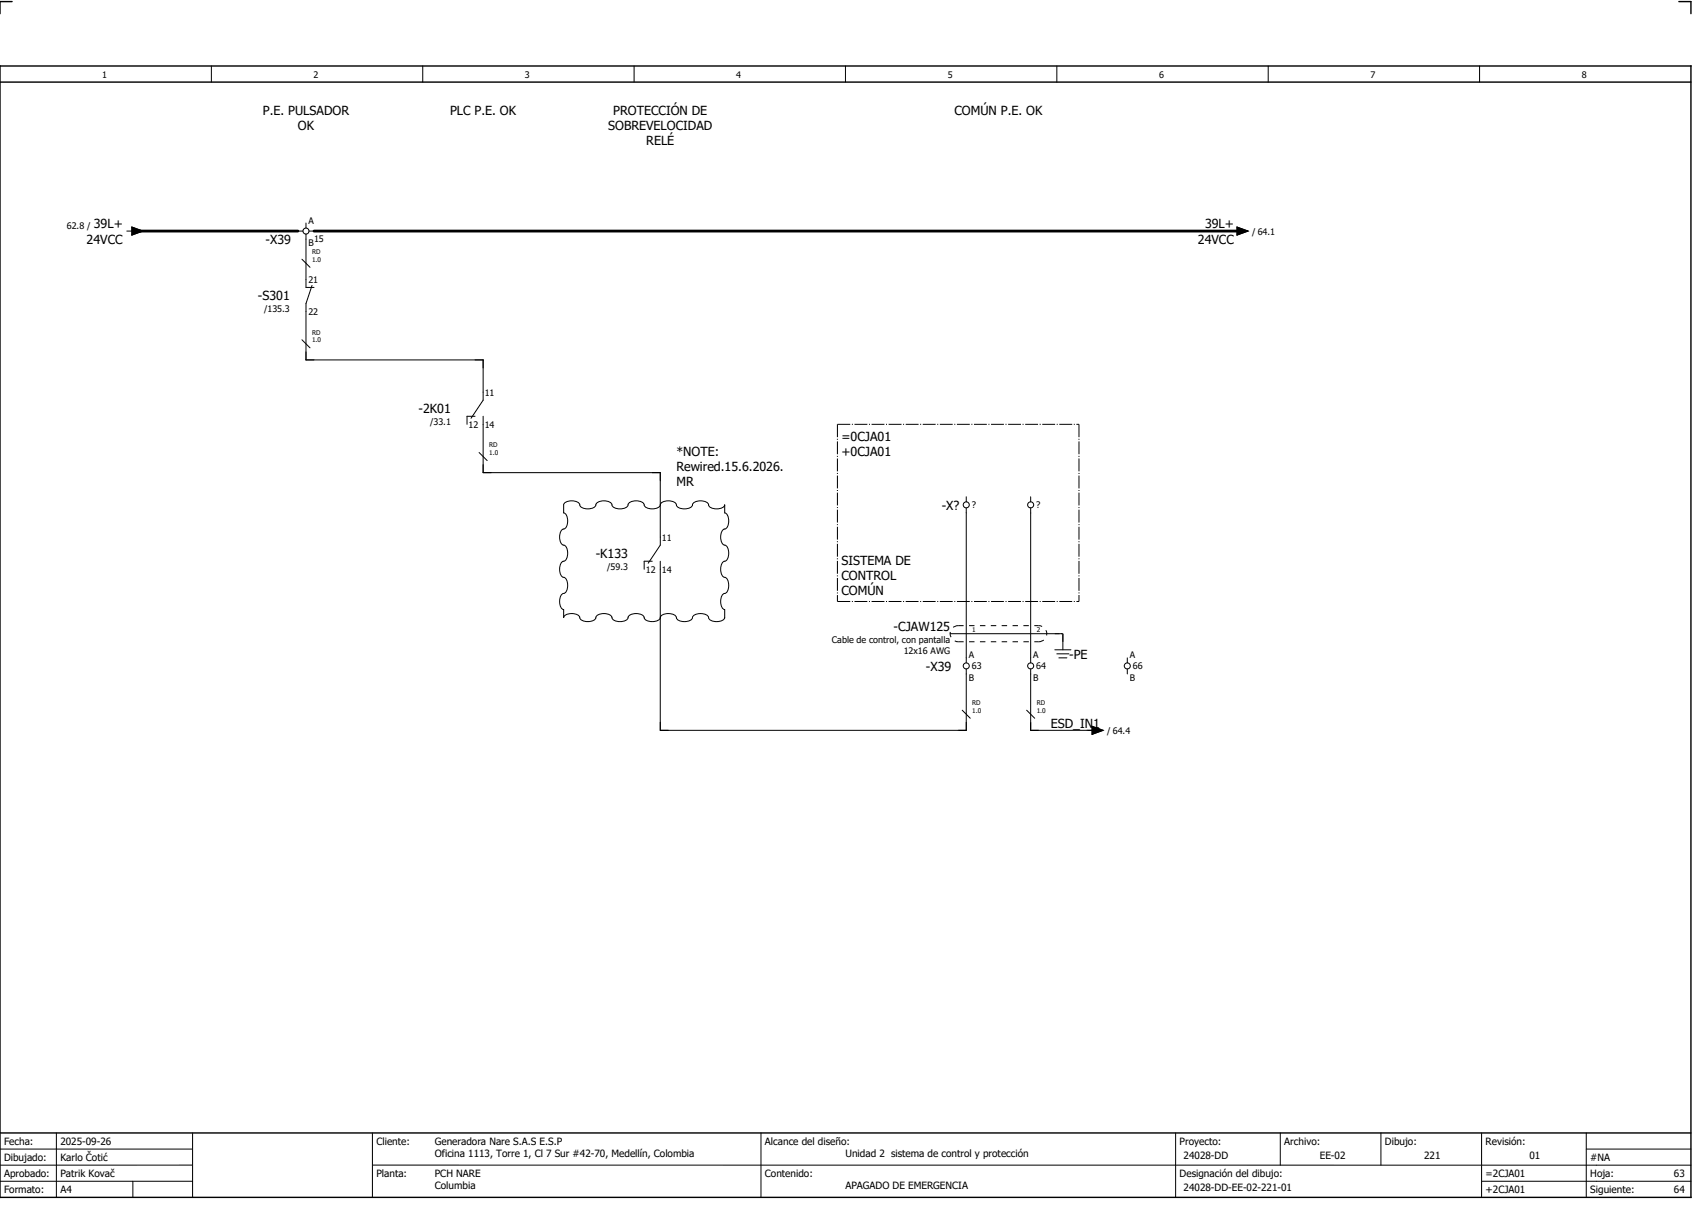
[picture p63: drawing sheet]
<svg xmlns="http://www.w3.org/2000/svg" width="421mm" height="301mm" viewBox="0 0 421 301" stroke-linecap="round" stroke-linejoin="round" font-family="sans-serif">
<defs><g id="words">
<g font-size="3.1">
<text x="65.3" y="28.5">P.E. PULSADOR</text>
<text x="111.8" y="28.5">PLC P.E. OK</text>
<text x="152.3" y="28.5">PROTECCIÓN DE</text>
<text x="237.1" y="28.5">COMÚN P.E. OK</text>
<text x="74" y="32.3">OK</text>
<text x="151.1" y="32.3">SOBREVELOCIDAD</text>
<text x="160.5" y="36">RELÉ</text>
<text x="23.3" y="56.8">39L+</text>
<text x="299.3" y="56.8">39L+</text>
<text x="21.5" y="60.5">24VCC</text>
<text x="66" y="60.7">-X39</text>
<text x="297.5" y="60.5">24VCC</text>
<text x="64.1" y="74.6">-S301</text>
<text x="104" y="102.6">-2K01</text>
<text x="168" y="113.3">*NOTE:</text>
<text x="209" y="109.5">=0CJA01</text>
<text x="209" y="113.3">+0CJA01</text>
<text x="168" y="117">Rewired.15.6.2026.</text>
<text x="168" y="120.8">MR</text>
<text x="233.9" y="126.6">-X?</text>
<text x="148" y="138.6">-K133</text>
<text x="209" y="140.3">SISTEMA DE</text>
<text x="209" y="144">CONTROL</text>
<text x="209" y="147.8">COMÚN</text>
<text x="222" y="156.8">-CJAW125</text>
<text x="230" y="166.6">-X39</text>
<text x="265.6" y="163.6">-PE</text>
<text x="261" y="180.8">ESD_IN1</text>
</g>
<g font-size="2.5">
<text x="1" y="284.4">Fecha:</text>
<text x="15" y="284.4">2025-09-26</text>
<text x="93.5" y="284.4">Cliente:</text>
<text x="108" y="284.4">Generadora Nare S.A.S E.S.P</text>
<text x="108" y="287.4">Oficina 1113, Torre 1, Cl 7 Sur #42-70, Medellín, Colombia</text>
<text x="190" y="284.4">Alcance del diseño:</text>
<text x="210" y="287.4">Unidad 2 sistema de control y protección</text>
<text x="293" y="284.4">Proyecto:</text>
<text x="294" y="287.9">24028-DD</text>
<text x="319" y="284.4">Archivo:</text>
<text x="327.8" y="287.9">EE-02</text>
<text x="344" y="284.4">Dibujo:</text>
<text x="353.7" y="287.9">221</text>
<text x="369" y="284.4">Revisión:</text>
<text x="379.9" y="287.9">01</text>
<text x="1" y="288.4">Dibujado:</text>
<text x="1" y="292.4">Aprobado:</text>
<text x="15" y="288.4">Karlo Čotić</text>
<text x="15" y="292.4">Patrik Kovač</text>
<text x="93.5" y="292.4">Planta:</text>
<text x="108" y="292.4">PCH NARE</text>
<text x="190" y="292.4">Contenido:</text>
<text x="293" y="292.4">Designación del dibujo:</text>
<text x="369" y="292.4">=2CJA01</text>
<text x="395" y="292.4">Hoja:</text>
<text x="395" y="288.4">#NA</text>
<text x="415.8" y="292.4">63</text>
<text x="1" y="296.4">Formato:</text>
<text x="15" y="296.4">A4</text>
<text x="108" y="295.4">Columbia</text>
<text x="210" y="295.4">APAGADO DE EMERGENCIA</text>
<text x="294" y="295.9">24028-DD-EE-02-221-01</text>
<text x="369" y="296.4">+2CJA01</text>
<text x="395" y="296.4">Siguiente:</text>
<text x="415.8" y="296.4">64</text>
</g>
<g font-size="2.2">
<text x="25.4" y="19.4">1</text>
<text x="77.9" y="19.4">2</text>
<text x="130.4" y="19.4">3</text>
<text x="182.9" y="19.4">4</text>
<text x="235.4" y="19.4">5</text>
<text x="287.9" y="19.4">6</text>
<text x="340.4" y="19.4">7</text>
<text x="392.9" y="19.4">8</text>
<text x="16.6" y="56.9">62.8 /</text>
<text x="76.6" y="55.5">A</text>
<text x="311" y="58.3">/ 64.1</text>
<text x="76.6" y="61">B</text>
<text x="78" y="60">15</text>
<text x="76.6" y="70.3">21</text>
<text x="65.6" y="77.5">/135.3</text>
<text x="76.6" y="78.2">22</text>
<text x="120.4" y="98.3">11</text>
<text x="106.8" y="105.5">/33.1</text>
<text x="116.4" y="106.2">12</text>
<text x="120.4" y="106.2">14</text>
<text x="241.4" y="126.3">?</text>
<text x="257.4" y="126.3">?</text>
<text x="164.4" y="134.3">11</text>
<text x="150.8" y="141.5">/59.3</text>
<text x="160.4" y="142.2">12</text>
<text x="164.4" y="142.2">14</text>
<text x="206.6" y="159.6">Cable de control, con pantalla</text>
<text x="224.5" y="162.3">12x16 AWG</text>
<text x="240.6" y="163.5">A</text>
<text x="241.4" y="166.3">63</text>
<text x="256.6" y="163.5">A</text>
<text x="257.4" y="166.3">64</text>
<text x="280.6" y="163.5">A</text>
<text x="281.4" y="166.3">66</text>
<text x="240.6" y="169">B</text>
<text x="256.6" y="169">B</text>
<text x="280.6" y="169">B</text>
<text x="275" y="182.3">/ 64.4</text>
</g>
<g font-size="1.6">
<text x="77.5" y="65.1">1.0</text>
<text x="77.5" y="63.1">RD</text>
<text x="77.5" y="83.1">RD</text>
<text x="77.5" y="85.1">1.0</text>
<text x="121.5" y="113.1">1.0</text>
<text x="121.5" y="111.1">RD</text>
<text x="241.5" y="156.9">1</text>
<text x="257.5" y="156.9">2</text>
<text x="241.5" y="177.1">1.0</text>
<text x="241.5" y="175.1">RD</text>
<text x="257.5" y="177.1">1.0</text>
<text x="257.5" y="175.1">RD</text>
</g>
</g></defs>
<path d="M0 16.4h420v281h-420zM3 .4h-3v3M417 .4h3v3M0 20.4h420M0 281.4h420" fill="none" stroke="#000" stroke-width=".35"/>
<g fill="none" stroke="#000" stroke-width=".25">
<path d="M52.5 16.4v4M105 16.4v4M157.5 16.4v4M210 16.4v4M262.5 16.4v4M315 16.4v4M367.5 16.4v4M31.5 57.4h1.2M32.7 56.4l2.8 1-2.8 1zM74 57.4h1.2M76 55.4v1.2M76 58.1v13.3h2"/>
<path d="M76.7 57.4h1.3M306 57.4h1.3M307.3 56.4l2.7 1-2.7 1zM75 64.4l2 2M77.5 70.9l-1.5 4.5v14h44v10l-3 4.5M75 84.4l2 2M118 103.4h-2v2M119 112.4l2 2M120 103.4v14h44v18l-3 4.5M140.1 125.1a2.98 2.98 0 0 1 3.8 0 1.69 1.69 0 0 0 2.1 1.3 1.68 1.68 0 0 0 2.1-1.3 2.98 2.98 0 0 1 3.8 0 1.68 1.68 0 0 0 2.1 1.3 1.68 1.68 0 0 0 2.1-1.3 2.98 2.98 0 0 1 3.8 0 1.69 1.69 0 0 0 2.1 1.3 1.68 1.68 0 0 0 2.1-1.3 2.98 2.98 0 0 1 3.8 0 1.68 1.68 0 0 0 2.1 1.3 1.68 1.68 0 0 0 2.1-1.3 2.98 2.98 0 0 1 3.8 0 1.68 1.68 0 0 0 2.1 1.3 1.93 1.93 0 0 0 2-1v2a2.17 2.17 0 0 1 .9 2.6 1.46 1.46 0 0 1-1.2 1.5 2.98 2.98 0 0 0 0 3.8 1.68 1.68 0 0 1 1.3 2.1 1.68 1.68 0 0 1-1.3 2.1 2.98 2.98 0 0 0 0 3.8 1.68 1.68 0 0 1 1.3 2.1 1.69 1.69 0 0 1-1.3 2.1 2.98 2.98 0 0 0 0 3.8l.3 .1v2a2.17 2.17 0 0 1-2.6 .9 1.46 1.46 0 0 1-1.5-1.2 2.98 2.98 0 0 0-3.8 0 1.68 1.68 0 0 1-2.1 1.3 1.68 1.68 0 0 1-2.1-1.3 2.98 2.98 0 0 0-3.8 0 1.68 1.68 0 0 1-2.1 1.3 1.69 1.69 0 0 1-2.1-1.3 2.98 2.98 0 0 0-3.8 0 1.68 1.68 0 0 1-2.1 1.3 1.68 1.68 0 0 1-2.1-1.3 2.98 2.98 0 0 0-3.8 0 1.68 1.68 0 0 1-2.1 1.3 1.69 1.69 0 0 1-2.1-1.3 2.98 2.98 0 0 0-3.8 0l-.1 .3v-2a2.17 2.17 0 0 1-.9-2.6 1.46 1.46 0 0 1 1.2-1.5 2.98 2.98 0 0 0 0-3.8 1.68 1.68 0 0 1-1.3-2.1 1.68 1.68 0 0 1 1.3-2.1 2.98 2.98 0 0 0 0-3.8 1.68 1.68 0 0 1-1.3-2.1 1.68 1.68 0 0 1 1.3-2.1 2.98 2.98 0 0 0 0-3.8l-.3-.1zM162 139.4h-2v2M164 139.4v42h76v-15.3"/>
<path d="M240 123.4v1.2M240 126.1v38.5M256 123.4v1.2M256 126.1v38.5M236 157.4h24M264 159.4v2M239 176.4l2 2M255 176.4l2 2M256 166.1v15.3h16M262 161.4h4M262.5 162.4h3M263 163.4h2"/>
<path d="M280 163.4v1.2M280 166.1v1.3M271.3 180.4l2.7 1-2.7 1zM0 285.4h47.8M0 293.4h47.8M14 281.4v16M33 293.4v4M47.8 281.4v16M47.8 289.4h-47.8M92.5 281.4v16M92.5 289.4h327.5M189 281.4v16"/>
<path d="M292 281.4v15.8M318 281.4v8M343 281.4v8M368 281.4v15.8M368 293.4h52M394 285.4h26M394 281.4v15.8"/>
<circle cx="76" cy="57.4" r=".75"/>
<circle cx="240" cy="125.4" r=".75"/>
<circle cx="256" cy="125.4" r=".75"/>
<circle cx="240" cy="165.4" r=".75"/>
<circle cx="256" cy="165.4" r=".75"/>
<circle cx="280" cy="165.4" r=".75"/>
</g>
<path d="M208 105.4h60M208 105.4v44M268 105.4v44M208 149.4h60M260 157.4h4M262 157.4h2M264 157.4v2" fill="none" stroke="#000" stroke-width=".25" stroke-dasharray="3.2 .4 .3 .4" stroke-linecap="butt"/>
<path d="M33.5 57.4h40.5M78 57.4h230" fill="none" stroke="#000" stroke-width=".7"/>
<path d="M238 159.4h20M238 155.4h20M238 155.4a2 2 0 0 0-2 2 2 2 0 0 0 2 2M258 159.4a2 2 0 0 0 2-2 2 2 0 0 0-2-2" fill="none" stroke="#000" stroke-width=".25" stroke-dasharray="1.4 1.4" stroke-linecap="butt"/>
<path d="M32.7 56.4l2.8 1-2.8 1zM307.3 56.4l2.7 1-2.7 1zM271.3 180.4l2.7 1-2.7 1z" fill="#000" stroke="#000" stroke-width=".25"/>
<use href="#words"/>
</svg>
